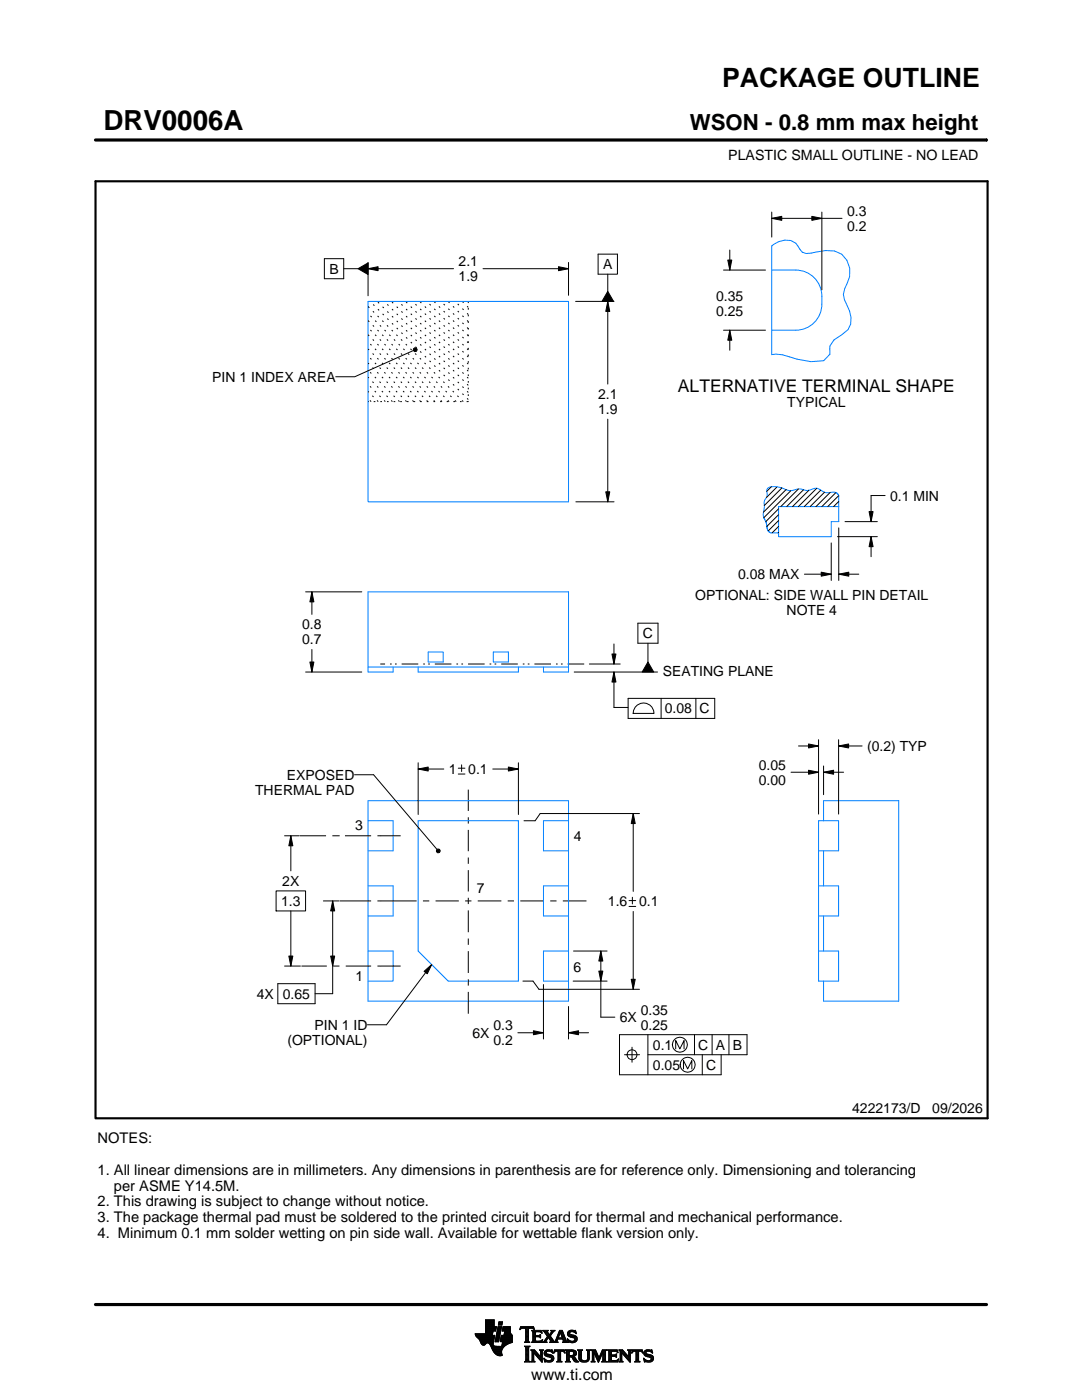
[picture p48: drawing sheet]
<svg xmlns="http://www.w3.org/2000/svg" width="216mm" height="279mm" viewBox="0 0 216 279" stroke-linecap="round" stroke-linejoin="round" font-family="sans-serif">
<defs><g id="words">
<text font-size="5.5" x="20.6" y="26">DRV0006A</text>
<text font-size="5.3" x="144.1" y="17.4">PACKAGE OUTLINE</text>
<text font-size="4.4" x="137.7" y="26">WSON - 0.8 mm max height</text>
<text font-size="3.5" x="135.3" y="78.1">ALTERNATIVE TERMINAL SHAPE</text>
<text font-size="3.2" x="106" y="275.3">www.ti.com</text>
<g font-size="2.9">
<text x="19.5" y="228.2">NOTES:</text>
<text x="19.5" y="234.5">1. All linear dimensions are in millimeters. Any dimensions in parenthesis are for reference only. Dimensioning and tolerancing</text>
<text x="22.7" y="237.6">per ASME Y14.5M.</text>
<text x="19.5" y="240.8">2. This drawing is subject to change without notice.</text>
<text x="19.5" y="243.9">3. The package thermal pad must be soldered to the printed circuit board for thermal and mechanical performance.</text>
<text x="19.5" y="247.1">4. Minimum 0.1 mm solder wetting on pin side wall. Available for wettable flank version only.</text>
</g>
<g font-size="2.8">
<text x="145.3" y="32">PLASTIC SMALL OUTLINE - NO LEAD</text>
<text x="169" y="43.1">0.3</text>
<text x="169" y="46.1">0.2</text>
<text x="91.5" y="53.1">2.1</text>
<text x="120.3" y="53.7">A</text>
<text x="65.7" y="54.6">B</text>
<text x="91.5" y="56.1">1.9</text>
<text x="142.9" y="60.1">0.35</text>
<text x="142.9" y="63.1">0.25</text>
<text x="42.4" y="76.2">PIN 1 INDEX AREA</text>
<text x="119.3" y="79.6">2.1</text>
<text x="119.3" y="82.6">1.9</text>
<text x="157.1" y="81.3">TYPICAL</text>
<text x="177.6" y="99.9">0.1 MIN</text>
<text x="138.7" y="119.7">OPTIONAL: SIDE WALL PIN DETAIL</text>
<text x="147.3" y="115.6">0.08 MAX</text>
<text x="60.3" y="125.6">0.8</text>
<text x="157" y="122.7">NOTE 4</text>
<text x="60.3" y="128.6">0.7</text>
<text x="128.3" y="127.4">C</text>
<text x="132.2" y="135">SEATING PLANE</text>
<text x="132.7" y="142.4">0.08 C</text>
<text x="173" y="149.9">(0.2) TYP</text>
<text x="57.3" y="155.6">EXPOSED</text>
<text x="89.6" y="154.5">1</text>
<text x="93.4" y="154.5">0.1</text>
<text x="151.4" y="153.6">0.05</text>
<text x="50.9" y="158.6">THERMAL PAD</text>
<text x="151.4" y="156.6">0.00</text>
<text x="70.9" y="165.7">3</text>
<text x="114.5" y="167.9">4</text>
<text x="56.3" y="176.8">2X</text>
<text x="95.1" y="178.3">7</text>
<text x="56.1" y="180.8">1.3</text>
<text x="121.3" y="180.9">1.6</text>
<text x="127.5" y="180.9">0.1</text>
<text x="70.9" y="195.7">1</text>
<text x="114.5" y="194">6</text>
<text x="51.2" y="199.3">4X 0.65</text>
<text x="123.7" y="204">6X</text>
<text x="127.9" y="202.5">0.35</text>
<text x="57.3" y="208.5">(OPTIONAL)</text>
<text x="62.8" y="205.5">PIN 1 ID</text>
<text x="94.3" y="207.1">6X</text>
<text x="98.4" y="205.6">0.3</text>
<text x="98.4" y="208.6">0.2</text>
<text x="127.9" y="205.5">0.25</text>
<text x="130.3" y="209.5">0.1</text>
<text x="139.3" y="209.5">C A B</text>
<text x="130.3" y="213.5">0.05</text>
<text x="140.9" y="213.5">C</text>
<text x="170" y="222.2">4222173/D</text>
<text x="186" y="222.2">09/2026</text>
</g>
<text font-size=".3" x="106.5" y="28.1">SCALE 5.500</text>
</g></defs>
<g fill="none" stroke="#000" stroke-width=".2">
<path d="M19.1 27.9h177.7M196.8 27.7v.5M64.7 51.6h3.9v4h-3.9zM68.6 53.6h2.8M71.4 53.6l2-1.1v2.3zM73.4 53.6l2-.4v.8zM73.4 52.4v6.6M73.4 53.6h17.1M96.4 53.6h17M111.4 53.2l2 .4-2 .4zM113.4 52.4v6.5M119.3 50.7h3.9v4h-3.9z"/>
<path d="M121.3 54.7v3.4M121.3 58.1l1.1 2h-2.3zM144.4 53.9h8.3M145.2 51.9h.8l-.4 2zM145.6 49.9v4M154 43.6l2-.4v.8zM154 42.3v5M154 43.6h14M162 43.2l2 .4-2 .4zM164 42.3v15.5M82.5 70l-11.7 5.2h-3.8M82.5 69.6l.3-.2 .3 .1 .2 .3-.2 .3-.3 .1-.3-.2z"/>
<path d="M114.9 60.1h7.6M121.3 60.1l.4 2h-.8zM121.3 60.1v16.5M144.4 65.9h8.3M145.6 65.9l.4 2h-.8zM145.6 65.9v4M120.9 98.1h.8l-.4 2zM121.3 83.6v16.5M153.9 97.2l-.9 .8M155.1 97.2l-2.2 2.1M156 97.4l-3.5 3.5M156.8 97.7l-4.5 4.5"/>
<path d="M157.8 97.9l-5.4 5.4M159.3 97.6l-3.5 3.5M160.3 97.7l-3.3 3.4M161.4 97.8l-3.3 3.3M163 97.4l-3.7 3.7M163.8 97.8l-3.3 3.3M164.5 98.2l-2.8 2.9M165.6 98.3l-2.8 2.8M166.8 98.3l-2.8 2.8M167.3 98.9l-2.1 2.2M176.6 98.9h-2.8v5.2M61 118.1h11.2"/>
<path d="M62.2 118.1l.4 2h-.8zM62.2 118.1v4.5M114.9 100.1h7.6M155.4 106.2l-.2 .2M155.4 105.1l-1.3 1.3M155.4 102.7l-2.4 2.4M155.4 101.5l-2.6 2.6M155.4 103.9l-2.1 2.1M160.5 114.6h5.4M163.9 114.2l2 .4-2 .4zM165.9 108.4v7.4M167.1 107.1h8"/>
<path d="M167.4 114.6l2-.4v.8zM167.4 114.6h4M167.4 105.4v10.4M167.4 100.1l-1.1 1M168.6 104.1h6.5M173.4 102.1h.8l-.4 2zM173.8 107.1l.4 2h-.8zM173.8 107.1v4M61 134.1h11.2M61.8 132.1h.8l-.4 2zM62.2 129.6v4.5M114.6 134.1h16.6"/>
<path d="M117.6 132.5h6.2M122.1 130.5h.8l-.4 2zM122.5 134.1l.4 2h-.8zM122.5 134.1v7.1h2.8M122.5 128.5v4M125.3 139.4h17.3v4h-17.3zM127.3 124.4h4v4h-4zM129.3 128.4v3.7M129.3 132.1l1.1 2h-2.3zM131.9 139.4v4M138.9 139.4v4M70.7 154.6h3.8l12.7 14.9"/>
<path d="M83.4 153.5l2-.4v.8zM83.4 152.2v10.3M83.4 153.5h5.2M91.4 153.3h1.4M91.4 154.5h1.4M92.1 152.6v1.4M93.4 157.6v4.2M98.3 153.5h5.1M101.4 153.1l2 .4-2 .4zM103.4 152.2v10.3M126.8 141.1a2.08 2.08 0 0 1 2.3-.7 2.08 2.08 0 0 1 1.4 2h-4.2l.1-.6zM157.8 154.1h5.5"/>
<path d="M159.3 148.9h4M161.3 153.7l2 .4-2 .4zM161.3 148.5l2 .4-2 .4zM163.3 147.6v14.9M164.3 154.1l2-.4v.8zM164.3 152.9v5.7M164.3 154.1h4M167.3 148.9l2-.4v.8zM167.3 147.6v14.9M167.3 148.9h4.7M55.1 177.8h5.9v4h-5.9zM56.8 166.8h2.9"/>
<path d="M58 166.8l.4 2h-.8zM58 166.8v7M59.8 166.8h5.3M64.5 179.8h3.1M66.3 166.8h1.3M66.4 179.8l.4 2h-.8zM66.4 179.8v18.5h-3.5M67.6 166.8h.1M67.8 179.8h6.3M68.8 166.8h5.3M75.3 179.8h7.8M75.3 166.8h4.6"/>
<path d="M75.9 166.7v.2M75.9 179.8h.1M84.4 179.8h1.3M86.9 179.8h4.7M87.1 169.6l.3-.2 .3 .1 .2 .3-.2 .3-.3 .1-.3-.2zM92.8 179.8h1.3M93.4 163.1v1.3M93.4 165.6v4.3M93.4 171.1v1.3M93.4 173.7v4.2M93.4 179.2v1.2M95.3 179.8h4.7"/>
<path d="M101.3 179.8h1.3M103.8 179.8h4.7M109.8 179.8h1.2M112.3 179.8h4.7M125.5 179.7h1.3M126.2 179.1v1.3M126.4 162.4l.4 2h-.8zM126.4 162.4v15.5M127.6 162.4h-19.8l-1 1.4h-2.2M55.4 196.3h7.5v4h-7.5zM56.8 192.8h3.1M57.6 190.8h.8l-.4 2z"/>
<path d="M58 181.8v11M60.2 192.8h5M66 190.8h.8l-.4 2zM66.5 192.8h1.2M69 192.8h5.1M75.3 192.8h4.6M75.9 192.8h.1M84.6 193.9l1.5-1.4-.8 1.8zM86.1 192.5l-9 12h-3.8M93.4 181.7v4.3M93.4 187.3v1.3M93.4 189.8v4.4"/>
<path d="M93.4 195.4v1.3M93.4 198v4.3M104.3 195.8h2.1l1.1 1.6h20.1M108.4 196.5v10.9M114.4 195.8h6.7M114.4 189.8h6.7M119.5 193.8h.8l-.4 2zM119.9 189.8l.4 2h-.8zM119.9 189.8v13.2h2.8M125.5 180.9h1.3M126 195.4h.8l-.4 2zM126.4 181.9v15.5"/>
<path d="M103.3 206.1h5.1M106.4 205.7l2 .4-2 .4zM113.4 206.1l2-.4v.8zM113.4 200.9v6.5M113.4 206.1h4M124.6 210.5h3M126.1 209v3M129.3 210.5h19.8v-4h-25.5v8h20.3v-4M129.3 206.5v8M134.8 209.3v-1.6l.9 1.6 .8-1.6v1.6M136.4 213.3v-1.6l.8 1.6 .8-1.6v1.6M138.6 206.5v4"/>
<path d="M140.1 210.5v4M142.1 206.5v4M145.5 206.5v4M94.8 266.2h3.5M94.8 266.3h3.5M94.9 266.4h3.3M94.9 266.5h3.8l-.2 1.2M94.9 266.5h3.8M95 266.6h3.7M95 266.7h3.7M95.1 266.8h3.6M95.2 266.9h3.4"/>
<path d="M95.3 267h3.3M95.4 267.1h3.2M95.5 267.2h3.1M95.6 267.3h3M95.7 267.4h2.8M95.7 267.5h2.8M95.8 267.6h2.7M95.8 267.7h2.7M95.9 267.8h2.6M95.9 267.9h2.5M95.9 268h2.5M96 268h1.1"/>
<path d="M96 268.1h1M96.1 268.2h.8M96.1 268.3h.7M96.2 268.4h.6M96.3 268.4h.4M96.9 266.1h1.4M96.9 266h1.4M96.9 265.9h1.4M96.9 265.8h1.5M96.9 265.7h1.5M96.9 264.7l2.2 .1-.2 .9h-.5l-.2 .8M96.9 265.6h2"/>
<path d="M96.9 265.5h2M96.9 265.4h2M96.9 265.3h2.1M96.9 265.2h2.1M96.9 265.1h2.1M96.9 265h2.1M96.9 264.9h2.1M96.9 264.8h2.2M96.9 264.6h1.7M96.9 264.5h1.7M96.9 264.4h1.7M96.9 264.3h1.7"/>
<path d="M96.9 264.2h1.7M96.9 264.1h1.7M96.9 264h1.7M96.9 263.9h1.7M96.9 263.8h1.7M96.9 263.7h1.7M96.9 263.6h1.7M96.9 263.5h1.7M96.9 263.4h1.7M97.5 268h.9M97.6 268.1h.8M97.7 268.2h.7"/>
<path d="M97.7 268.3h.7M97.8 268.4h.6M97.9 268.5h.6M97.9 268.6h.7M98 268.7h1.1M98 268.8h2.6M98 268.8h2.5M98.1 268.9h2.3M98.1 269h2.3M98.1 269.1h2.2M98.2 269.2h2.1M98.2 269.2h2"/>
<path d="M98.2 269.3h2M98.3 269.4h1.9M98.3 269.5h1.8M98.4 269.6h1.7M98.4 268v.4l.3 .2 2 .1M98.5 269.7h1.6M98.5 267.7l-.1 .3M98.5 269.8h1.6M98.6 269.9h1.5M98.6 264.8v-1.4h-1.7v2.8h-2.1l.1 .3 .8 .9 .6 1h.4l.5-.4 .4 .1 1 1.8 .8 .6h.8l-.1-1.1 .8-.9M98.6 270h1.5M98.7 270h1.4"/>
<path d="M98.8 270.1h1.3M98.8 267.7h.7M98.8 267.6h.7M98.8 267.5h.7M98.9 270.2h1.2M98.9 267.4h.7M98.9 267.3h.7M98.9 267.2h.7M98.9 267.1h.7M98.9 267h.7M98.9 270.3h1.3M99 266.9h.6"/>
<path d="M99 266.9h.7M99 266.8h.7M99 266.7h.7M99 266.6h.7M99 266.5h.7M99.1 270.4h1.1M99.1 266.4h.7M99.1 266.3h.7M99.1 266.2h.7M99.1 266.1h.7M99.1 266h.7M99.2 265.9h.7"/>
<path d="M99.2 265.8h.7M99.2 270.4h1M99.2 265.7h.7M99.2 265.6h.7M99.2 265.5h.7M99.3 265.4h.6M99.3 265.4h.7M99.3 265.3h.7M99.3 265.2h.7M99.3 265.1h.7M99.3 265h.7M99.4 270.5h.8"/>
<path d="M99.4 264.9h.7M99.4 264.8h.7M99.4 264.8h.7l-.6 3h-.7zM99.4 264.5l.2-.7h.7l-.2 .7h-.7M99.5 264.4h.6M99.5 264.3h.7M99.5 264.2h.7M99.5 264.1h.7M99.5 264h.7M99.5 263.9h.7M99.6 263.8h.7M99.8 270.6h.1"/>
<path d="M99.8 267.7h2.4M99.8 267.6h2.4M99.8 267.5h2.4M99.9 267.4h2.3M99.9 267.3h2.3M99.9 267.2h2.3M99.9 267.1h2.3M99.9 267h2.3M99.9 266.9h2.3M100 266.9h2.2M100 266.8h2.2M100 266.7h2.2"/>
<path d="M100 266.6h2.2M100 266.5h2.2M100.1 268.6h.7M100.2 268.5h.7M100.2 268.4h.8M100.2 268.4h.9M100.2 268.3h1M100.2 268.2h1.2M100.2 265.6h1.6M100.2 268.1h1.4M100.2 265.5h1.6M100.2 268h1.6"/>
<path d="M100.3 265.4h1.5M100.3 268h1.7M100.3 267.9h1.9M100.3 265.3h1.5M100.3 267.8h1.9M100.3 265.2h1.5M100.3 265.1h1.5M100.3 265h1.5M100.4 264.9h1.4M100.4 264.8h1.4M100.6 266.5l.1-.8h-.5l.2-.9h1.4l.1 1.1 .3 .6v1.4l-1.3 .6M100.6 266.4h1.5"/>
<path d="M100.6 266.3h1.4M100.6 266.2h1.4M100.6 266.1h1.3M100.7 266h1.2M100.7 265.9h1.2M100.7 265.8h1.1M100.7 265.7h1.1M102.2 266.5h-2.2l-.2 1.1 .1 .2h.4l-.2 .9M103.7 265.3h.1M103.8 265.2h.2M103.8 265h2.8M103.8 264.9h2.7"/>
<path d="M103.9 264.8h2.6M104.7 267.8h1M104.7 271.8h1.1M104.7 268.7h1M104.8 267.7h.7M104.8 271.7h.8M104.9 265.2h.6M104.9 268.9h.6M104.9 267.6h.6M104.9 267.5l-.2 .3M104.9 267.5h.6M104.9 267.4h.6"/>
<path d="M104.9 267.3h.6M104.9 267.2h.6M104.9 267.1h.6M104.9 267h.6M104.9 266.8h.6M104.9 266.7h.6M104.9 266.6h.6M104.9 266.5h.6M104.9 266.4h.6M104.9 266.3h.6M104.9 266.2h.6M104.9 266.1h.6"/>
<path d="M104.9 265.9h.6M104.9 265.8h.6M104.9 265.7h.6M104.9 265.6h.6M104.9 265.5h.6M104.9 265.4h.6M104.9 265.3h.6M104.9 271.5h.6M104.9 269h.6M104.9 271.4h.6M104.9 271.4v-2.4l-.2-.4h1.1l-.3 .4v2.4M104.9 271.4l-.2 .4h1.1l-.3-.4"/>
<path d="M104.9 271.3h.6M104.9 271.2h.6M104.9 271.1h.6M104.9 271h.6M104.9 270.9h.6M104.9 270.8h.6M104.9 270.6h.6M104.9 270.5h.6M104.9 270.4h.6M104.9 270.3h.6M104.9 270.2h.6M104.9 270.1h.6"/>
<path d="M104.9 270h.6M104.9 269.9h.6M104.9 269.8h.6M104.9 269.6h.6M104.9 269.5h.6M104.9 269.4h.6M104.9 269.3h.6M104.9 269.2h.6M104.9 269.1h.6M105.5 267.5l.2 .3M105.5 267.5v-2.3l.7-.1 .4 .3-.1-.6h-2.6l-.1 .6 .4-.3 .7 .1v2.3M105.7 267.8h-1"/>
<path d="M105.9 271.8h.8M105.9 269.4h.8M106.1 269.5h.7M106.1 267.8h2M106.1 271.7h.5M106.2 269.6h.7M106.2 271.5h.3M106.2 265.6h1.8M106.2 269.8h.8M106.2 271.4h.3M106.2 271.4l-.3 .4h.8l-.2-.4M106.2 271.3h.3"/>
<path d="M106.2 271.2h.3M106.2 271.1h.3M106.2 271h.3M106.2 270.9h.3M106.2 270.8h.3M106.2 270.6h.3M106.2 270.5h.3M106.2 270.4h.3M106.2 270.3h.3M106.2 270.2h.3M106.2 270.1h.3M106.2 270h1"/>
<path d="M106.2 269.9h.9M106.2 269.8v1.6M106.2 269.8l-.3-.4h.8l1.2 1.4M106.3 267.7h1.8M106.3 265.7h1.8M106.3 267.6h.6M106.3 265.8h.6M106.3 267.5l-.2 .3M106.3 267.5h.5M106.3 267.4h.5M106.3 267.3h.5M106.3 267.2h.5"/>
<path d="M106.3 267.1h.5M106.3 267h.5M106.3 266.8h.5M106.3 266.7h1.6M106.3 266.6h1.6M106.3 266.5h.5M106.3 266.4h.5M106.3 266.3h.5M106.3 266.2h.5M106.3 266.1h.5M106.3 265.9h.5M106.4 265.2h.2"/>
<path d="M106.5 270h.1M106.5 270v1.4M106.5 265.3h.1M106.6 270.1h.7M106.7 270.2h.7M106.8 270.3h.7M106.8 265.9l.2-.1h.6l.6 .2-.2-.5h-1.9l.2 .3v1.7M106.8 265.9v.6h.8l.3-.2v.7M106.9 270.4h.7M107 270.5h.7M107.1 270.6h.7M107.2 270.8h1"/>
<path d="M107.3 270.9h.9M107.4 271h.8M107.5 271.1h.7M107.6 271.2h.6M107.6 266.5h.3M107.7 271.3h.5M107.7 269.4h.7M107.7 266.8h.2M107.7 267.6h.5M107.8 266.4h.1M107.8 271.4h.4M107.8 267h.1"/>
<path d="M107.8 265.8h.3M107.8 269.5h.5M107.9 271.5h.3M107.9 269.6h.3M107.9 267l-.3-.2h-.8l.1 .8h.9l.5-.2M107.9 269.8h.3M107.9 270.6h.3M107.9 270.5h.3M107.9 270.4h.3M107.9 270.3h.3M107.9 270.2h.3M107.9 270.1h.3"/>
<path d="M107.9 270h.3M107.9 269.9h.3M107.9 269.8v1M107.9 269.8l-.2-.4h.7l-.2 .4M108 271.7h.2M108 265.9h.1M108 267.5h.2M108.1 271.8h.1M108.1 266.1h.1M108.2 267.4h.1M108.2 269.8v2.1l-1.7-1.9M108.2 267.8h.9"/>
<path d="M108.3 267.4l-.2 .5-2-.1M108.3 265.6h1M108.5 267.7h.5M108.5 271.1l.8 .4h.5l.2-.2-.1-.3-1-.4-.3-.3 .1-.7 .8-.2 .5 .1 .2-.1 .1 .6-.9-.3-.3 .1-.1 .3 1.3 .4 .2 .6M108.5 271.1h.1M108.5 265.7h.7M108.5 271.2h.2M108.6 271.3h.2M108.6 270.1h.4M108.6 270h.4M108.6 270.2h.6M108.6 267.6h.4"/>
<path d="M108.6 271.4h.4M108.6 269.9h.4M108.6 270.3h1M108.6 265.8h.7M108.6 271.5h.8M108.6 269.8h.5M108.7 271.7h1.5M108.7 270.4h1.3M108.7 267.5h.3M108.7 271.8h.1M108.7 265.9h.6M108.7 269.6h1.5"/>
<path d="M108.8 267.4h.3M108.8 270.5h1.5M108.8 266.1h.6M108.8 269.5h1.4M108.8 267.3h.4M108.9 266.2h.6M108.9 267.2h.4M108.9 266.3h.6M108.9 270.6h1.5M109 267.1h.3M109 266.4h1M109.1 271.8h.9"/>
<path d="M109.1 269.4h.7M109.1 267h.9M109.1 266.5h.8M109.1 267.8h-.9M109.2 266.8h.8M109.2 266.6h.6M109.2 266.7h.7M109.2 266.7l-.6 .9-.4 .2M109.3 270.8h1.1M109.5 267.1h.6M109.6 267.2h.6M109.7 271.5h.7"/>
<path d="M109.7 267.3h.6M109.7 267.8l.2-.1-.5-.8-.4 .8 .1 .1M109.7 267.8h1.6M109.7 266.3h.4M109.7 267.4h.6M109.8 270.9h.7M109.8 266.2h.3M109.8 266.6l.9 1.2 1-2.3h.5l.8 2.1 .3 .2M109.8 267.5h.6M109.9 266.1h.3M109.9 269.8h.4M109.9 267.6h.6"/>
<path d="M109.9 267.7h.7M109.9 271.4h.5M109.9 265.9h.4M110 271h.5M110 265.6h.7M110 265.9l-.4 .5-.4-.6 .2-.3h-1.1l.9 1.2M110 265.9l.1-.2-.2-.2h.8l-.9 1.1M110 271.3h.5M110 265.8h.4M110 271.1h.5M110 271.2h.5M110.1 269.4h.1"/>
<path d="M110.1 265.7h.4M110.1 269.9h.2M110.2 270h.1M110.5 270h.1M110.5 269.9h.2M110.5 271.1l-.3 .6-.7 .2-.6-.2-.2 .1-.2-.7M110.5 269.8h.3M110.6 269.6h2.1M110.6 269.5h2M110.6 269.4h2M110.7 267.7h.5M110.8 267.6h.4"/>
<path d="M110.9 267.5h.3M110.9 267.4h.3M111 267.3h.3M111 267.2h1.8M111 267.1h1.8M111.1 267h.3M111.1 271.8h1M111.1 266.8h.4M111.2 266.7h.3M111.2 267.5l.1-.2h1l.1 .2M111.2 267.5v.3h.1M111.2 266.6h.3"/>
<path d="M111.3 266.5h.3M111.3 271.7h.6M111.3 266.4h.3M111.3 271.5h.6M111.3 267.8h-1.6M111.3 269.8h.6M111.4 266.3h.3M111.4 271.4h.5M111.4 271.4l-.1-1.7h-.4l-.4 .4 .2-.7h1.9l.1 .7-.4-.4h-.4v1.7M111.4 270.5h.5M111.4 270.4h.5M111.4 270.3h.5"/>
<path d="M111.4 270.2h.5M111.4 270.1h.5M111.4 270h.5M111.4 269.9h.5M111.4 271.4l-.3 .4h1l-.2-.4M111.4 271.3h.5M111.4 271.2h.5M111.4 271.1h.5M111.4 271h.5M111.4 270.9h.5M111.4 270.8h.5M111.4 270.6h.5"/>
<path d="M111.4 266.2h.3M111.4 266.1h.4M111.5 265.9h.9M111.5 265.8h.8M111.6 265.7h.7M111.6 265.6h.6M111.8 265.9l.4 1.1h-.8zM111.9 266.1h.5M111.9 266.2h.5M111.9 266.3h.6M112 266.4h.5M112 266.5h.6"/>
<path d="M112.1 266.6h.5M112.1 266.7h.6M112.1 266.8h.6M112.2 267h.5M112.2 267.8h1.1M112.3 267.3h.6M112.3 267.4h.6M112.4 267.5h.6M112.4 267.5v.3h-.2M112.4 269.8h.3M112.4 267.6h.6M112.4 267.7h.7"/>
<path d="M112.6 269.9h.1M112.6 270h.2M112.8 271.8h1M112.8 269.4h1.6M113 269.5h1.7M113 271.7h.7M113 269.6h1.9M113 271.5h.6M113 269.8h.6M113 271.4h.6M113 271.4l-.2 .4h1l-.2-.4M113 271.3h.6"/>
<path d="M113 271.2h.6M113 271.1h.6M113 271h.6M113 270.9h.6M113 270.8h1.5M113 270.6h1.6M113 270.5h1.8M113 270.4h.6M113 270.3h.6M113 270.2h.6M113 270.1h.6M113 270h.6"/>
<path d="M113 269.9h.6M113 269.8v1.6M113 269.8l-.2-.4h1.5l.5 .2 .2 .3v.4l-.2 .3-.4 .1M113.2 267.3h.2M113.2 267.4h.3M113.2 266.2h.5M113.2 266.3h.6M113.2 266.1h.5M113.3 267.5h.3M113.3 267.8h-1.1M113.3 266.4h.9M113.3 265.9h.4"/>
<path d="M113.3 267.6h.6M113.3 266.5h1.3M113.3 267.7h1.6M113.3 265.8h.5M113.3 267.8h.2M113.4 266.6h1.5M113.4 265.7h1.5M113.4 265.7l.5-.2 .7 .1 .2-.1 .1 .7-.7-.4h-.4l-.1 .3 .1 .2 .9 .2 .4 .3 .1 .5-.3 .5-.6 .2-.7-.2-.2 .1-.2-.7 .9 .5 .4-.1 .2-.3-.1-.3-1.2-.4-.2-.5zM113.5 266.7h1.5M113.5 265.6h1.4M113.6 271.4v-.6h.4l.7 .9 .8 .1M113.6 269.9l.1-.2 .7 .2v.4l-.4 .2"/>
<path d="M113.6 269.9v.6M113.7 267.8h1.1M113.8 266.8h1.3M113.8 265.5h.6M114 268h.4M114.1 270.9h.6M114.2 271h.6M114.2 271.1h.7M114.3 271.2h.6M114.3 267h.8M114.3 269.8h.7M114.3 270.4h.6"/>
<path d="M114.4 271.3h.6M114.4 270.7l1.1 1.1M114.4 270.7h.1M114.4 271.4h.7M114.4 269.9h.6M114.4 270.3h.6M114.5 267.6h.5M114.5 270.2h.5M114.5 270h.5M114.5 265.8h.4M114.5 270.1h.5M114.5 271.5h.7"/>
<path d="M114.6 271.7h.7M114.6 267.1h.6M114.6 267.5h.5M114.7 267.2h.5M114.7 267.4h.5M114.7 265.9h.3M114.7 267.3h.5M114.7 271.8h.8M114.8 266.1h.2M114.9 266.2h.1M115.3 269.4h.9M115.4 269.5h.7"/>
<path d="M115.5 269.6h.5M115.5 269.8h.5M115.5 269.8v1.4l.4 .5 .6 .2 .6-.1 .4-.3 .1-.5M115.5 271h.5M115.5 270.9h.5M115.5 270.8h.5M115.5 270.6h.5M115.5 270.5h.5M115.5 270.4h.5M115.5 270.3h.5M115.5 270.2h.5M115.5 270.1h.5"/>
<path d="M115.5 270h.5M115.5 269.9h.5M115.5 269.8l-.2-.4h.9l-.2 .4M115.5 271.1h.5M115.5 271.2h.5M115.5 271.3h.6M115.6 271.4h.6M115.7 271.5h.8M115.8 271.7h1.5M116 271l.2 .4 .4 .2 .5-.2 .2-.4M116 269.8v1.2M116 271.8h1.1"/>
<path d="M116.8 271.5h.6M117 269.4h.8M117.1 271.4h.4M117.2 269.5h.5M117.2 271.3h.4M117.2 269.6h.4M117.2 271.2h.4M117.2 271.1h.4M117.3 269.8h.3M117.3 271h.3M117.3 270.9h.3M117.3 270.8h.3"/>
<path d="M117.3 270.6h.3M117.3 270.5h.3M117.3 270.4h.3M117.3 270.3h.3M117.3 270.2h.3M117.3 270.1h.3M117.3 270h.3M117.3 269.9h.3M117.6 269.8l.2-.4h-.8l.2 .3 .1 1.3M117.6 269.8v1.2M118 271.8h.7M118 269.4h.8"/>
<path d="M118.1 269.5h.8M118.1 271.7h.5M118.2 269.6h.7M118.2 271.5h.3M118.2 269.8h.8M118.2 271.4h.3M118.2 269.8l-.2-.4h.8l.7 1.6 .7-1.6h.9l-.3 .4M118.2 271.4l-.2 .4h.7l-.2-.4M118.2 271.3h.3M118.2 271.2h.3M118.2 271.1h.3M118.2 271h.3"/>
<path d="M118.2 270.9h.3M118.2 270.8h.3M118.2 270.6h.3M118.2 270.5h.3M118.2 270.4h.3M118.2 270.3h.3M118.2 270.2h.3M118.2 270.1h.3M118.2 270h.9M118.2 269.9h.8M118.2 269.8v1.6M118.6 270.1h.5"/>
<path d="M118.6 270.2h.6M118.7 270.3h.5M118.7 270.4h.6M118.8 270.5h.5M118.8 270.6h.6M118.9 270.8h.5M118.9 270.9h.6M119 271h.8M119 271.1h.8M119.1 271.2h.6M119.1 271.3h.6M119.2 271.4h.4"/>
<path d="M119.2 271.5h.4M119.3 271.7h.2M119.3 271.8h.2M119.6 270.9h.3M119.6 270.8h.3M119.7 270.6h.3M119.7 270.5h.3M119.8 270.4h.3M119.8 270.3h.3M119.9 270.2h.3M119.9 270.1h.3M120 270h.8"/>
<path d="M120 269.9h.8M120 269.8h.8M120.1 271.8h1M120.1 269.6h.7M120.1 269.5h.8M120.2 269.4h.9M120.2 271.7h.7M120.3 271.5h.5M120.3 271.4h.5M120.3 271.4l-.2 .4h1l-.3-.4M120.3 271.4v-1.5l-.9 2-.9-2v1.5M120.3 271.3h.5"/>
<path d="M120.3 271.2h.5M120.3 271.1h.5M120.3 271h.5M120.3 270.9h.5M120.3 270.8h.5M120.3 270.6h.5M120.3 270.5h.5M120.3 270.4h.5M120.3 270.3h.5M120.3 270.2h.5M120.3 270.1h.5M120.8 269.8v1.6"/>
<path d="M121.2 271.8h2M121.2 269.4h1.9M121.4 269.5h1.8M121.4 271.7h1.9M121.5 269.6h1.7M121.5 271.5h1.8M121.5 269.8h.5M121.5 271.4h.5M121.5 269.8l-.3-.4h1.9l.2 .6M121.5 269.9h.5M121.5 269.8v1.6M121.5 271.3h.5"/>
<path d="M121.5 271.2h.5M121.5 271.1h.5M121.5 271h.5M121.5 270.9h.5M121.5 270.8h.5M121.5 270.6h1.5M121.5 270.5h1.5M121.5 270.4h1.5M121.5 270.3h.5M121.5 270.2h.5M121.5 270.1h.5M121.5 270h.5"/>
<path d="M122.6 270.4l.4-.2v.7l-.2-.2h-.8v.8h.2M122.9 270.8h.1M122.9 270.3h.1M123 269.8h.3M123.1 271.4h.3M123.2 269.9h.1M123.3 270h.1M123.3 270l-.4-.3h-.8l-.1 .7M123.3 271.3h.1M123.4 271.2h.1M123.4 271.2l-.2 .6h-2l.3-.4M123.4 271.2l-.3 .3h-.4"/>
<path d="M123.5 271.8h.8M123.5 269.4h.7M123.6 269.5h.7M123.7 271.7h.5M123.7 269.6h.7M123.7 271.5h.4M123.7 269.8h.8M123.7 271.4h.4M123.7 271.4l-.2 .4h.8l-.2-.4M123.7 271.3h.4M123.7 271.2h.4M123.7 271.1h.4"/>
<path d="M123.7 271h.4M123.7 270.9h.4M123.7 270.8h.4M123.7 270.6h.4M123.7 270.5h.4M123.7 270.4h.4M123.7 270.3h.4M123.7 270.2h.4M123.7 270.1h.4M123.7 270h1M123.7 269.9h.9M123.7 269.8v1.6"/>
<path d="M123.7 269.8l-.2-.4h.7l1.2 1.4 .1-1M124.1 270v1.4M124.1 270h.1M124.2 270.1h.6M124.2 270.2h.7M124.3 270.3h.7M124.4 270.4h.7M124.5 270.5h.7M124.6 270.6h.7M124.7 270.8h1.1M124.8 270.9h1M124.9 271h.9"/>
<path d="M125 271.1h.8M125.1 271.2h.7M125.2 271.3h.6M125.2 269.4h.8M125.3 271.4h.5M125.4 269.5h.5M125.4 271.5h.4M125.4 269.6h.4M125.5 269.8h.3M125.5 269.8l-.3-.4h.8l-.2 .4M125.5 270.4h.3M125.5 270.3h.3"/>
<path d="M125.5 270.2h.3M125.5 270.1h.3M125.5 270h.3M125.5 269.9h.3M125.5 270.6h.3M125.5 270.5h.3M125.5 271.7h.3M125.6 271.8h.2M125.8 269.8v2.1l-1.7-1.9M126 270h.1M126.1 269.9h.1M126.1 269.8h.3"/>
<path d="M126.1 269.6h2.1M126.2 269.5h2M126.2 269.4h2M126.6 271.8h1.1M126.9 271.7h.6M126.9 271.5h.5M126.9 269.8h.5M126.9 271.4h.5M126.9 271.4v-1.7h-.5l-.3 .4 .1-.7h1.9l.2 .7-.4-.4h-.5v1.7M126.9 270.5h.5M126.9 270.4h.5M126.9 270.3h.5"/>
<path d="M126.9 270.2h.5M126.9 270.1h.5M126.9 270h.5M126.9 269.9h.5M126.9 271.4l-.3 .4h1.1l-.3-.4M126.9 271.3h.5M126.9 271.2h.5M126.9 271.1h.5M126.9 271h.5M126.9 270.9h.5M126.9 270.8h.5M126.9 270.6h.5"/>
<path d="M128 269.8h.3M128.1 269.9h.2M128.2 270h.1M128.4 271.1h.1M128.4 271.2h.2M128.5 271.3h.2M128.5 270.1h.4M128.5 270h.4M128.5 270.2h.6M128.5 271.4h.4M128.5 269.9h.4M128.5 270.3h1"/>
<path d="M128.5 271.5h.8M128.5 269.8h.5M128.6 271.7h1.5M128.6 270.4h1.3M128.6 271.8h.1M128.6 269.6h1.5M128.7 270.5h1.5M128.7 269.5h1.4M128.8 270.6h1.5M128.9 271.8h1M129 269.4h.7M129.1 270.8l-.6-.4 .1-.7 .5-.3 .8 .1 .2-.1 .1 .7-.8-.4-.4 .1-.1 .2 1.3 .5 .2 .6"/>
<path d="M129.1 270.8l.8 .2v.4l-.7 .1-.8-.4M129.2 270.8h1.1M129.6 271.5h.7M129.6 270.9h.8M129.8 269.8h.4M129.8 271.4h.5M129.9 271h.5M129.9 271.3h.5M129.9 271.1h.5M129.9 271.2h.5M129.9 269.4h.2M130 269.9h.2"/>
<path d="M130.1 270h.1M130.4 271.1l-.3 .6-.7 .2-.6-.2-.2 .1-.2-.7"/>
<circle cx="126.1" cy="210.5" r=".99"/>
<circle cx="135.7" cy="208.5" r="1.49"/>
<circle cx="137.2" cy="212.5" r="1.49"/>
</g>
<g fill="#000">
<path d="M71.4 53.6l2-1.1v2.3zM73.4 53.6l2-.4v.8zM111.4 53.2l2 .4-2 .4zM145.2 51.9h.8l-.4 2zM154 43.6l2-.4v.8zM162 43.2l2 .4-2 .4zM82.5 69.6l.3-.2 .3 .1 .2 .3-.2 .3-.3 .1-.3-.2zM121.3 60.1l.4 2h-.8zM121.3 58.1l1.1 2h-2.3zM145.6 65.9l.4 2h-.8zM62.2 118.1l.4 2h-.8zM120.9 98.1h.8l-.4 2z"/>
<path d="M163.9 114.2l2 .4-2 .4zM167.4 114.6l2-.4v.8zM173.4 102.1h.8l-.4 2zM173.8 107.1l.4 2h-.8zM61.8 132.1h.8l-.4 2zM122.1 130.5h.8l-.4 2zM122.5 134.1l.4 2h-.8zM129.3 132.1l1.1 2h-2.3zM83.4 153.5l2-.4v.8zM101.4 153.1l2 .4-2 .4zM161.3 153.7l2 .4-2 .4zM161.3 148.5l2 .4-2 .4z"/>
<path d="M164.3 154.1l2-.4v.8zM167.3 148.9l2-.4v.8zM58 166.8l.4 2h-.8zM66.4 179.8l.4 2h-.8zM87.1 169.6l.3-.2 .3 .1 .2 .3-.2 .3-.3 .1-.3-.2zM126.4 162.4l.4 2h-.8zM57.6 190.8h.8l-.4 2zM66 190.8h.8l-.4 2zM84.6 193.9l1.5-1.4-.8 1.8zM119.5 193.8h.8l-.4 2zM119.9 189.8l.4 2h-.8zM126 195.4h.8l-.4 2z"/>
<path d="M106.4 205.7l2 .4-2 .4zM113.4 206.1l2-.4v.8z"/>
</g>
<path d="M19.1 36.2h178v187h-178z" fill="none" stroke="#000" stroke-width=".43"/>
<path d="M19 27.9h177.8M19 260.3h177.8" fill="none" stroke="#000" stroke-width=".63"/>
<g fill="none" stroke="#0080ff" stroke-width=".2">
<path d="M154 49.1a4.5 4.5 0 0 1 3.8-1.1l1 .5 .5 .7a1.94 1.94 0 0 0 2.6 1.3l2.9-.5a4.3 4.3 0 0 1 4.1 1.9 4.3 4.3 0 0 1 .2 4.5 3.6 3.6 0 0 0-.1 4.5 4.6 4.6 0 0 1 .2 4.9l-2.8 2a3.3 3.3 0 0 0-.8 2.9l-1.2 1.3-2.6 .2-2.7-.5-3-.9-1.3-.1-.8 .1zM154 53.9h4.8a5.2 5.2 0 0 1 5.2 5.2 5.9 5.9 0 0 1-2.1 5.8 5.2 5.2 0 0 1-3.1 1h-4.8M73.4 60.1h40v40h-40zM160.3 97.7h.1M166.8 98.3h.1M166.8 98.3l.4 .4M167.2 98.7l.1 .2M167.2 98.7a1.15 1.15 0 0 0-1.3-.4h-.4a2.91 2.91 0 0 1-2.3-.8l-.5-.1-1.3 .5-.7-.1a3.1 3.1 0 0 0-2.6 .1 3.3 3.3 0 0 1-2.3-.6h-.2a2.17 2.17 0 0 0-2.6 .4v.1a2.12 2.12 0 0 1-.5 2.2l-.1 3.2M167.3 98.9l.1 .1M167.4 99v5.1h-1.5v3h-10.5v-6h12M152.4 103.2v.1M152.4 103.3h.1"/>
<path d="M152.4 103.3l.1 .1M152.5 103.4l.1 .4M152.5 103.4l.3 .7M152.8 104.1h.1M152.8 104.1l.3 1.6 .4 .4 .3 .3h1.6M152.8 104.1l.1 .3M152.9 104.4v.1M153 104.8l.1 .7M153.1 105.5h.1M153.2 105.7h.1M153.2 105.7l.1 .2M153.3 105.9h.1"/>
<path d="M153.3 105.9l.1 .2M153.4 106.1h.1M153.4 106.1l.2 .1M73.4 133.1h40M78.4 133.1v1h-5v-16h40v16h-5v-1M83.4 133.1v1h20v-1M85.4 130.1h3v2h-3zM98.4 130.1h3v2h-3zM73.4 159.8h40v40h-40zM73.4 163.8h5v6h-5M73.4 176.8h5v6h-5M83.4 163.8h20v32h-14l-6-6z"/>
<path d="M113.4 163.8h-5v6h5M113.4 176.8h-5v6h5M163.3 169.8h4v-6h-4v32h4v-6h-4M163.3 176.8h4v6h-4M164.3 163.8v-4h15v40h-15v-4M164.3 169.8v7M73.4 189.8h5v6h-5M113.4 189.8h-5v6h5M164.3 182.8v7"/>
</g>
<g fill="none" stroke="#000" stroke-width=".2" stroke-dasharray=".3 1" stroke-linecap="butt">
<path d="M93.4 60.1v20M93.4 79.7l-19.5-19.6M93.4 78.3l-18.1-18.2M93.4 76.9l-16.7-16.8M93.4 75.5l-15.3-15.4M93.4 74.1l-13.9-14M93.4 72.7l-12.5-12.6M93.4 71.3l-11.1-11.2M93.4 69.8l-9.6-9.7M93.4 68.4l-8.2-8.3M93.4 67l-6.8-6.9M93.4 65.6l-5.4-5.5"/>
<path d="M93.4 64.2l-4-4.1M93.4 62.8l-2.6-2.7M93.4 61.4l-1.2-1.3M74.1 80.1l-.7-.6M75.5 80.1l-2.1-2M76.9 80.1l-3.5-3.4M78.3 80.1l-4.9-4.8M79.7 80.1l-6.3-6.2M81.1 80.1l-7.7-7.6M82.5 80.1l-9.1-9.1M84 80.1l-10.6-10.5M85.4 80.1l-12-11.9"/>
<path d="M86.8 80.1l-13.4-13.3M88.2 80.1l-14.8-14.7M89.6 80.1l-16.2-16.1M91 80.1l-17.6-17.5M92.4 80.1l-19-18.9M93.4 80.1h-20"/>
</g>
<path d="M116.6 132.5h-40.7" fill="none" stroke="#000" stroke-width=".2" stroke-dasharray="3.3 1 .3 .7 .3 1" stroke-linecap="butt"/>
<use href="#words"/>
</svg>
